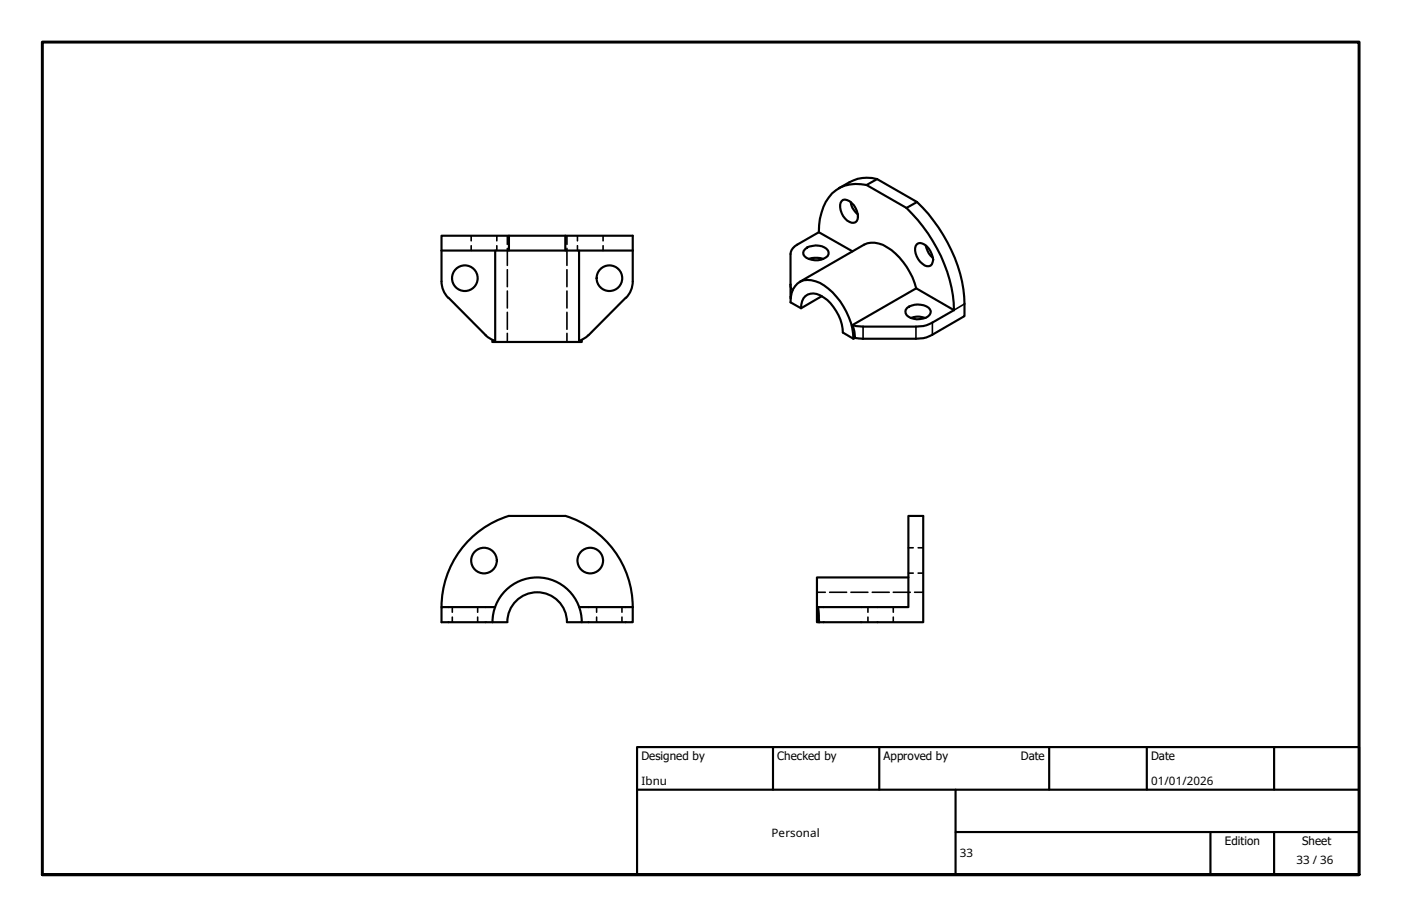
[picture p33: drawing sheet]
<svg xmlns="http://www.w3.org/2000/svg" width="330mm" height="216mm" viewBox="0 0 330 216" stroke-linecap="round" stroke-linejoin="round" font-family="sans-serif">
<defs><g id="words">
<g font-size="2.7">
<text x="151" y="179">Designed by</text>
<text x="183" y="179">Checked by</text>
<text x="208" y="179">Approved by</text>
<text x="240.3" y="178.9">Date</text>
<text x="271" y="178.9">Date</text>
<text x="151" y="184.8">Ibnu</text>
<text x="271" y="184.8">01/01/2026</text>
<text x="181.7" y="197">Personal</text>
<text x="226" y="201.9">33</text>
<text x="288.4" y="199">Edition</text>
<text x="305.2" y="203.4">33 / 36</text>
<text x="306.6" y="199">Sheet</text>
</g>
</g></defs>
<!-- layer: Hidden (ISO) -->
<g fill="none" stroke="#000" stroke-width=".38">
<path d="M110.9 55.5v1.2M110.9 57.8v1.2M117 55.5v1.2M117 57.8v1.2M119.4 55.5v2M119.4 58.5v4M133.5 55.5v2M133.5 58.5v4M136 55.5v1.2M136 57.8v1.2M142 55.5v1.2M142 57.8v1.2"/>
<path d="M119.4 63.5v4M119.4 68.5v4M119.4 73.5v4M119.4 78.5v2M133.5 63.5v4M133.5 68.5v4M133.5 73.5v4M133.5 78.5v2M192.3 139.4h2M195.3 139.4h4M200.3 139.4h4M205.4 139.4h4"/>
<path d="M210.3 139.4h4M213.9 134.9h1.1M213.9 129h1.1M215.3 139.4h2.1M216.2 134.9h1.2M216.2 129h1.2M106.5 142.9v1.2M106.5 145.3v1.2M112.5 142.9v1.2M112.5 145.3v1.2M140.5 142.9v1.2M140.5 145.3v1.2"/>
<path d="M146.4 142.9v1.2M146.4 145.3v1.2M204.3 142.9v1.2M204.3 145.3v1.2M210.3 142.9v1.2M210.3 145.3v1.2"/>
</g>
<!-- layer: Visible (ISO) -->
<g fill="none" stroke="#000" stroke-width=".51">
<path d="M103.9 59v-3.5h45.1v10.7M103.9 59h45.1M103.9 59v7.2M116.6 59v21.3M119.8 55.5v3.5M133.1 55.5v3.5M136.3 59v21.3l1-.5 1.2-.9 8.8-8.8M189.5 58.7a4 4 0 0 1 5.4 .3 1.31 1.31 0 0 1-1 1.9 4 4 0 0 1-4.7-1v-.8zM198.2 47.3a1.57 1.57 0 0 1 2.3 .5 4 4 0 0 1 1.2 4.2 1.79 1.79 0 0 1-2.8-.6 3.7 3.7 0 0 1-.7-4.1zM200.3 47.6a4.1 4.1 0 0 0 1.7 2.9M200.7 59.2l-7.9-4.5-5.1 2.9a2.85 2.85 0 0 0-1.6 2.2v10.5M204 43.6a8.4 8.4 0 0 0-10.6 6.4l-.4 1.5-.2 3.2"/>
<path d="M204 43.6l9.4 5.4M206.5 42.2a8.6 8.6 0 0 0-6.5 .7l-2.5 1.4M206.5 42.2l9.4 5.4M206.5 42.2l-2.5 1.4M213.4 49a35.3 35.3 0 0 1 11.2 24M215.8 57.5a2.09 2.09 0 0 1 2.9 1l.4 .7a3.4 3.4 0 0 1 .3 3 1.39 1.39 0 0 1-2.2-.1 3.7 3.7 0 0 1-1.4-4.6zM215.9 47.6a36.6 36.6 0 0 1 11.1 22.3l.1 4.5-7.6 4.4a6.8 6.8 0 0 1-3.9 1h-12.4l-1.9-.2-.1-1.5-.5-1.6M215.9 47.6l-2.5 1.4M217.9 57.8l.2 .6a4.2 4.2 0 0 0 1.5 2.3M103.9 66.3l.4 1.8 .5 1.1 .8 .9M105.6 70.1l8.8 8.8M114.3 78.9l.8 .7 1.4 .7"/>
<path d="M149 66.3l-.2 1.2-.4 1.1-1 1.5M186.1 67v.5l.5 .8M188.3 66.4l15.2-8.8a5.4 5.4 0 0 1 5.4 .6 16.4 16.4 0 0 1 6.8 9.7M188.6 72.6a2.95 2.95 0 0 1 1.2-3 2.95 2.95 0 0 1 3.3-.1 10.9 10.9 0 0 1 5.3 8.8l2.5 1.5 .4-.2M190.4 61l1.4-.3 2 .3M193.5 69.7l-4.9 2.9-2.5-1.4a4.8 4.8 0 0 1 3.1-5.2 7.9 7.9 0 0 1 6.8 2.8 16.9 16.9 0 0 1 4.9 11M213.6 72.5a4.2 4.2 0 0 1 5.3 .3 1.6 1.6 0 0 1-1.5 2.2 3.7 3.7 0 0 1-4.2-1.2v-.8zM214.4 74.9a4.6 4.6 0 0 1 3.5 0M215.7 67.9l-15 8.6M215.7 67.9l8.9 5.1M224.6 73l-5.1 2.9a6.8 6.8 0 0 1-3.9 1h-12.4l-1.7-.1-.8-.3M116 80v.5h21v-.5"/>
<path d="M213.9 121.5h3.5v25h-24.6l-.2-3.6h21.3zM213.9 136h-21.6v10.5h.5M103.9 143a22.5 22.5 0 0 1 15.9-21.5h13.3a22.5 22.5 0 0 1 15.9 21.5M116 146.5a10.5 10.5 0 0 1 10.5-10.5 10.5 10.5 0 0 1 10.5 10.5M116.6 142.9h-12.7v3.6h15.5M119.4 146.5a7 7 0 0 1 7.1-7.1 7 7 0 0 1 7 7.1M136.3 142.9h12.7v3.6h-15.5"/>
<circle cx="109.4" cy="65.5" r="3"/>
<circle cx="143.5" cy="65.5" r="3"/>
<circle cx="114" cy="132" r="3"/>
<circle cx="139" cy="132" r="3"/>
</g>
<!-- layer: Visible Narrow (ISO) -->
<path d="M203.2 76.9v2.9M215.6 76.9v2.9M219.5 75.9v2.9M227.1 71.6l-2.5 1.4" fill="none" stroke="#000" stroke-width=".38"/>
<!-- layer: Border (ISO) -->
<path d="M10 205.9v-196h310v196h-310h310" fill="none" stroke="#000" stroke-width=".7"/>
<!-- layer: Title (ISO) -->
<path d="M150 175.9h170v30h-170zM182 175.9v10M207 175.9v10M247 175.9v10M270 175.9v10M300 175.9v10M150 185.9h170M225 195.9h95M225 185.9v20M285 195.9v10M300 195.9v10" fill="none" stroke="#000" stroke-width=".51"/>
<use href="#words"/>
</svg>
